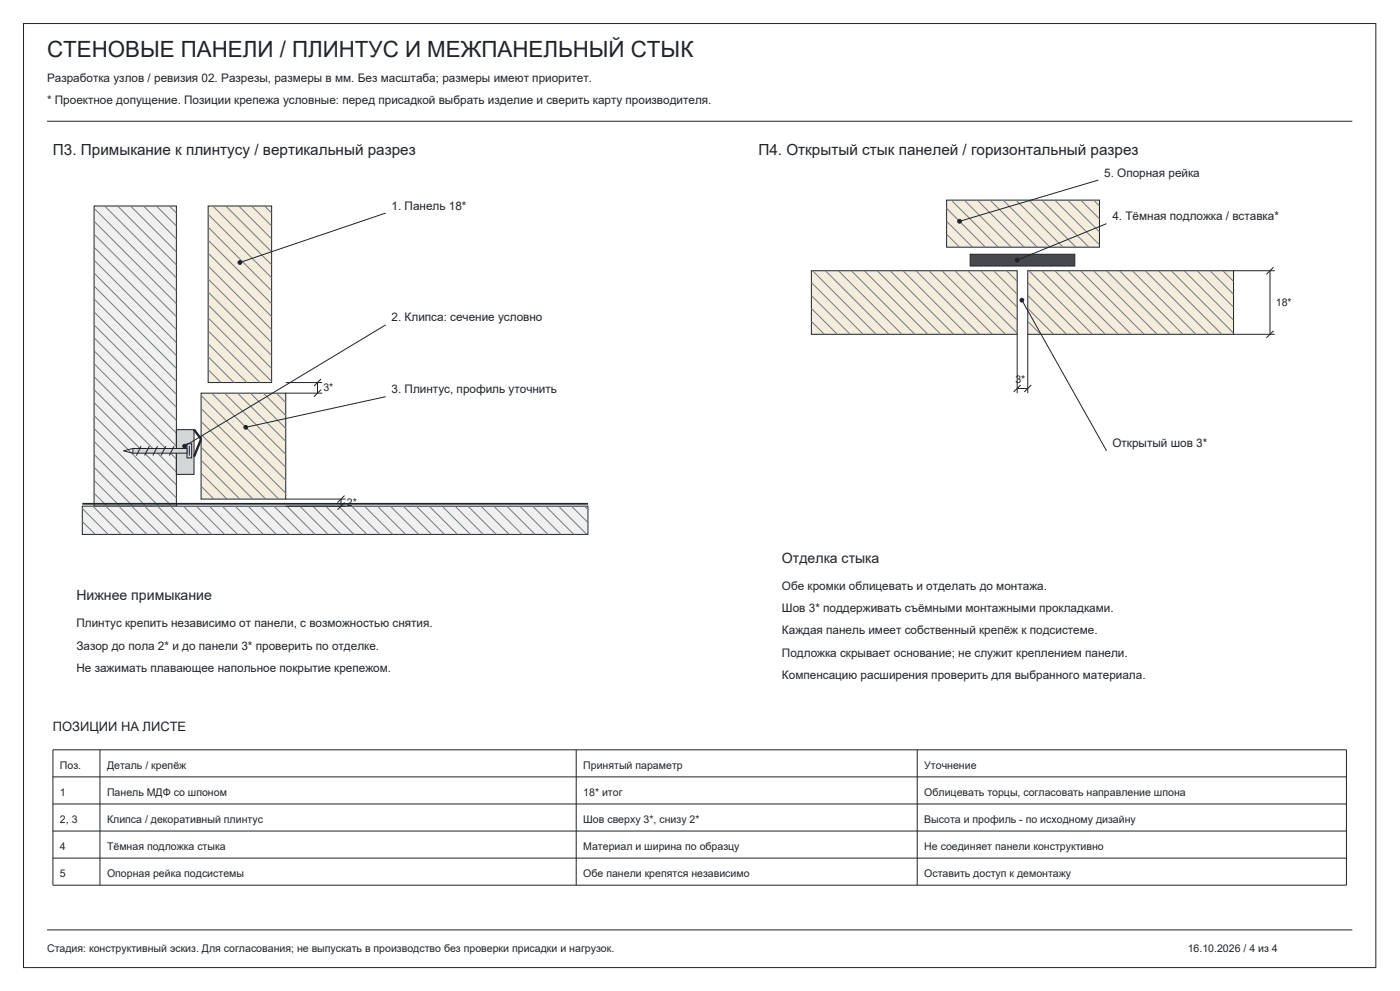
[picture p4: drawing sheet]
<svg xmlns="http://www.w3.org/2000/svg" width="420mm" height="297mm" viewBox="0 0 420 297" stroke-linecap="round" stroke-linejoin="round" font-family="sans-serif">
<defs><g id="words">
<text font-size="6.7" fill="#1f2429" x="14.1" y="16.9">СТЕНОВЫЕ ПАНЕЛИ / ПЛИНТУС И МЕЖПАНЕЛЬНЫЙ СТЫК</text>
<g font-size="4.6" fill="#1f2429">
<text x="15.9" y="46.6">П3. Примыкание к плинтусу / вертикальный разрез</text>
<text x="227.5" y="46.6">П4. Открытый стык панелей / горизонтальный разрез</text>
</g>
<g font-size="4.2" fill="#1f2429">
<text x="234.6" y="168.6">Отделка стыка</text>
<text x="22.9" y="179.9">Нижнее примыкание</text>
</g>
<text font-size="3.9" fill="#1f2429" x="15.9" y="219.1">ПОЗИЦИИ НА ЛИСТЕ</text>
<g font-size="3.5" fill="#1f2429">
<text x="14.1" y="24.7">Разработка узлов / ревизия 02. Разрезы, размеры в мм. Без масштаба; размеры имеют приоритет.</text>
<text x="14.1" y="31">* Проектное допущение. Позиции крепежа условные: перед присадкой выбрать изделие и сверить карту производителя.</text>
<text x="331.3" y="52.9">5. Опорная рейка</text>
<text x="117.5" y="62.8">1. Панель 18*</text>
<text x="333.7" y="66">4. Тёмная подложка / вставка*</text>
<text x="117.5" y="96.3">2. Клипса: сечение условно</text>
<text x="117.5" y="117.8">3. Плинтус, профиль уточнить</text>
<text x="333.7" y="134.1">Открытый шов 3*</text>
<text x="234.6" y="176.7">Обе кромки облицевать и отделать до монтажа.</text>
<text x="234.6" y="183.4">Шов 3* поддерживать съёмными монтажными прокладками.</text>
<text x="22.9" y="188">Плинтус крепить независимо от панели, с возможностью снятия.</text>
<text x="234.6" y="190.1">Каждая панель имеет собственный крепёж к подсистеме.</text>
<text x="22.9" y="194.7">Зазор до пола 2* и до панели 3* проверить по отделке.</text>
<text x="234.6" y="196.8">Подложка скрывает основание; не служит креплением панели.</text>
<text x="22.9" y="201.4">Не зажимать плавающее напольное покрытие крепежом.</text>
<text x="234.6" y="203.6">Компенсацию расширения проверить для выбранного материала.</text>
</g>
<g font-size="3.2" fill="#1f2429">
<text x="382.8" y="91.7">18*</text>
<text x="97" y="117.3">3*</text>
<text x="304.6" y="114.7">3*</text>
<text x="104.1" y="151.7">2*</text>
<text x="18" y="230.4">Поз.</text>
<text x="32.1" y="230.4">Деталь / крепёж</text>
<text x="175" y="230.4">Принятый параметр</text>
<text x="277.3" y="230.4">Уточнение</text>
<text x="18" y="238.5">1</text>
<text x="32.1" y="238.5">Панель МДФ со шпоном</text>
<text x="175" y="238.5">18* итог</text>
<text x="277.3" y="238.5">Облицевать торцы, согласовать направление шпона</text>
<text x="18" y="246.6">2, 3</text>
<text x="32.1" y="246.6">Клипса / декоративный плинтус</text>
<text x="175" y="246.6">Шов сверху 3*, снизу 2*</text>
<text x="277.3" y="246.6">Высота и профиль ­ по исходному дизайну</text>
<text x="18" y="254.7">4</text>
<text x="32.1" y="254.7">Тёмная подложка стыка</text>
<text x="175" y="254.7">Материал и ширина по образцу</text>
<text x="277.3" y="254.7">Не соединяет панели конструктивно</text>
<text x="18" y="262.8">5</text>
<text x="32.1" y="262.8">Опорная рейка подсистемы</text>
<text x="175" y="262.8">Обе панели крепятся независимо</text>
<text x="277.3" y="262.8">Оставить доступ к демонтажу</text>
<text x="14.1" y="285.4">Стадия: конструктивный эскиз. Для согласования; не выпускать в производство без проверки присадки и нагрузок.</text>
<text x="356.3" y="285.4">16.10.2026 / 4 из 4</text>
</g>
</g></defs>
<path d="M7.1 7.1h405.6v282.9h-405.6zM14.1 36.3h391.6M14.1 278.7h391.6" fill="none" stroke="#1f2429" stroke-width=".3"/>
<path d="M28.2 61.7h24.7v90h-24.7z" fill="#f0f0f0" stroke="#1f2429" stroke-width=".3"/>
<g fill="none" stroke="#737a82" stroke-width=".3">
<path d="M28.2 78l24.7 24.7M28.2 74.1l24.7 24.7M28.2 70.2l24.7 24.7M28.2 66.3l24.7 24.7M28.2 62.4l24.7 24.7M31.4 61.7l21.5 21.6M35.3 61.7l17.6 17.7M39.2 61.7l13.7 13.8M43 61.7l9.9 9.9M46.9 61.7l6 6M50.8 61.7l2.1 2.2M28.2 97.4l24.7 24.7"/>
<path d="M28.2 93.5l24.7 24.7M28.2 89.6l24.7 24.7M28.2 85.7l24.7 24.7M28.2 81.8l24.7 24.7M28.2 116.8l24.7 24.7M28.2 112.9l24.7 24.7M28.2 109l24.7 24.7M28.2 105.1l24.7 24.7M28.2 101.2l24.7 24.7M28.2 136.2l15.5 15.5M28.2 132.3l19.4 19.4M28.2 128.4l23.3 23.3"/>
<path d="M28.2 124.5l24.7 24.7M28.2 120.6l24.7 24.7M28.2 147.8l3.9 3.9M28.2 143.9l7.8 7.8M28.2 140.1l11.7 11.6"/>
</g>
<path d="M62.4 61.7h19.1v53h-19.1z" fill="#f5eddb" stroke="#1f2429" stroke-width=".3"/>
<g fill="none" stroke="#737a82" stroke-width=".3">
<path d="M62.4 79.7l19.1 19.1M62.4 75.8l19.1 19.1M62.4 72l19.1 19M62.4 68.1l19.1 19M62.4 64.2l19.1 19.1M63.9 61.7l17.6 17.7M67.7 61.7l13.8 13.8M71.6 61.7l9.9 9.9M75.5 61.7l6 6M79.4 61.7l2.1 2.2M62.4 99.1l15.6 15.6M62.4 95.2l19.1 19.1"/>
<path d="M62.4 91.4l19.1 19M62.4 87.5l19.1 19M62.4 83.6l19.1 19.1M62.4 110.8l3.9 3.9M62.4 106.9l7.8 7.8M62.4 103l11.7 11.7"/>
</g>
<path d="M60.3 117.8h25.4v31.8h-25.4z" fill="#f5eddb" stroke="#1f2429" stroke-width=".3"/>
<g fill="none" stroke="#737a82" stroke-width=".3">
<path d="M60.3 118.5l25.4 25.4M63.5 117.8l22.2 22.3M67.4 117.8l18.3 18.4M71.3 117.8l14.4 14.5M75.1 117.8l10.6 10.6M79 117.8l6.7 6.7M82.9 117.8l2.8 2.8M60.3 137.9l11.7 11.7M60.3 134.1l15.5 15.5M60.3 130.2l19.4 19.4M60.3 126.3l23.3 23.3M60.3 122.4l25.4 25.4"/>
<path d="M60.3 145.7l3.9 3.9M60.3 141.8l7.8 7.8"/>
</g>
<path d="M24.7 151.7h151.7v8.5h-151.7z" fill="#f0f0f0" stroke="#1f2429" stroke-width=".3"/>
<g fill="none" stroke="#737a82" stroke-width=".3">
<path d="M24.7 156.3l3.9 3.9M24.7 152.4l7.8 7.8M27.9 151.7l8.4 8.5M31.7 151.7l8.5 8.5M35.6 151.7l8.5 8.5M39.5 151.7l8.5 8.5M43.4 151.7l8.5 8.5M47.3 151.7l8.4 8.5M51.2 151.7l8.4 8.5M55 151.7l8.5 8.5M58.9 151.7l8.5 8.5M62.8 151.7l8.5 8.5"/>
<path d="M66.7 151.7l8.4 8.5M70.6 151.7l8.4 8.5M74.4 151.7l8.5 8.5M78.3 151.7l8.5 8.5M82.2 151.7l8.5 8.5M86.1 151.7l8.4 8.5M90 151.7l8.4 8.5M93.8 151.7l8.5 8.5M97.7 151.7l8.5 8.5M101.6 151.7l8.5 8.5M105.5 151.7l8.4 8.5M109.4 151.7l8.4 8.5"/>
<path d="M113.2 151.7l8.5 8.5M117.1 151.7l8.5 8.5M121 151.7l8.5 8.5M124.9 151.7l8.4 8.5M128.8 151.7l8.4 8.5M132.6 151.7l8.5 8.5M136.5 151.7l8.5 8.5M140.4 151.7l8.5 8.5M144.3 151.7l8.5 8.5M148.2 151.7l8.4 8.5M152 151.7l8.5 8.5M155.9 151.7l8.5 8.5"/>
<path d="M159.8 151.7l8.5 8.5M163.7 151.7l8.5 8.5M167.6 151.7l8.4 8.5M171.4 151.7l5 4.9M175.3 151.7l1.1 1.1"/>
</g>
<path d="M24.7 151h151.7" fill="none" stroke="#1f2429" stroke-width=".53"/>
<path d="M52.9 128.8h5.3v13.4h-5.3z" fill="#ccd6de" stroke="#1f2429" stroke-width=".3"/>
<path d="M58.2 128.8l2.1 2.8-2.1 5.3" fill="none" stroke="#1f2429" stroke-width=".71" stroke-linecap="butt"/>
<g fill="#ccd6de" stroke="#1f2429" stroke-width=".3">
<path d="M56.1 133h1.4v4.2h-1.4z"/>
<path d="M39.9 134.4h16.2v1.4h-16.2z"/>
</g>
<g fill="none" stroke="#1f2429" stroke-width=".3">
<path d="M115.7 63.9l-43.7 14.8M115.7 97.4l-60.3 36.3M85.7 114.7h11M85.7 117.8h11M95.2 114.7v3.1M96.3 113.6l-2.1 2.1M96.3 116.8l-2.1 2.1M115.7 118.9l-42 9.2M39.9 134.4l-2.9 .7 2.9 .7M42.3 133.7l-1.4 2.8M44.8 133.7l-1.4 2.8M47.3 133.7l-1.4 2.8"/>
<path d="M49.7 133.7l-1.4 2.8M52.2 133.7l-1.4 2.8M56.8 133.7v2.8M85.7 149.6h18M85.7 151.7h18M102.3 149.6v2.1M103.4 148.5l-2.2 2.1M103.4 150.6l-2.2 2.2"/>
</g>
<g fill="#1f2429" stroke="#1f2429" stroke-width=".3">
<circle cx="72" cy="78.7" r=".56"/>
<circle cx="55.4" cy="133.7" r=".56"/>
<circle cx="73.7" cy="128.1" r=".56"/>
</g>
<path d="M243.4 81.1h61.8v19.1h-61.8z" fill="#f5eddb" stroke="#1f2429" stroke-width=".3"/>
<g fill="none" stroke="#737a82" stroke-width=".3">
<path d="M243.4 96.3l3.9 3.9M243.4 92.4l7.8 7.8M243.4 88.5l11.7 11.7M243.4 84.7l15.5 15.5M243.8 81.1l19 19.1M247.6 81.1l19.1 19.1M251.5 81.1l19.1 19.1M255.4 81.1l19.1 19.1M259.3 81.1l19 19.1M263.2 81.1l19 19.1M267.1 81.1l19 19.1M270.9 81.1l19.1 19.1"/>
<path d="M274.8 81.1l19.1 19.1M278.7 81.1l19 19.1M282.6 81.1l19 19.1M286.5 81.1l18.7 18.7M290.3 81.1l14.9 14.9M294.2 81.1l11 11M298.1 81.1l7.1 7.1M302 81.1l3.2 3.2"/>
</g>
<path d="M308.3 81.1h61.8v19.1h-61.8z" fill="#f5eddb" stroke="#1f2429" stroke-width=".3"/>
<g fill="none" stroke="#737a82" stroke-width=".3">
<path d="M308.3 96.3l3.9 3.9M308.3 92.4l7.8 7.8M308.3 88.5l11.7 11.7M308.3 84.7l15.5 15.5M308.7 81.1l19 19.1M312.6 81.1l19 19.1M316.4 81.1l19.1 19.1M320.3 81.1l19.1 19.1M324.2 81.1l19.1 19.1M328.1 81.1l19 19.1M332 81.1l19 19.1M335.8 81.1l19.1 19.1"/>
<path d="M339.7 81.1l19.1 19.1M343.6 81.1l19.1 19.1M347.5 81.1l19 19.1M351.4 81.1l18.7 18.7M355.2 81.1l14.9 14.9M359.1 81.1l11 11M363 81.1l7.1 7.1M366.9 81.1l3.2 3.2"/>
</g>
<path d="M291 76.2h31.4v3.5h-31.4z" fill="#474a4d" stroke="#1f2429" stroke-width=".3"/>
<path d="M284 60h45.8v14.1h-45.8z" fill="#f5eddb" stroke="#1f2429" stroke-width=".3"/>
<g fill="none" stroke="#737a82" stroke-width=".3">
<path d="M285.4 60l14.1 14.1M289.3 60l14.1 14.1M293.2 60l14.1 14.1M297 60l14.1 14.1M300.9 60l14.1 14.1M304.8 60l14.1 14.1M308.7 60l14.1 14.1M312.6 60l14.1 14.1M316.4 60l13.4 13.4M320.3 60l9.5 9.5M324.2 60l5.6 5.6M328.1 60l1.7 1.7"/>
<path d="M284 70.2l3.9 3.9M284 66.3l7.7 7.8M284 62.4l11.6 11.7"/>
</g>
<g fill="none" stroke="#1f2429" stroke-width=".3">
<path d="M329.5 54l-41.6 12.3M332 67l-26.8 11M306.6 90l25.4 45.1M370.1 81.1h12.3M381 81.1v19.1M382.1 80.1l-2.2 2.1M382.1 99.1l-2.2 2.1M305.2 100.2v17.6M305.2 116.4h3.1M306.2 115.4l-2.1 2.1M308.3 100.2v17.6M309.4 115.4l-2.1 2.1"/>
<path d="M370.1 100.2h12.3M15.9 224.7h388v40.6h-388zM15.9 232.8h388M30 224.7v40.6M172.9 224.7v40.6M275.2 224.7v40.6M15.9 240.9h388M15.9 249.1h388M15.9 257.2h388"/>
</g>
<g fill="#1f2429" stroke="#1f2429" stroke-width=".3">
<circle cx="305.2" cy="78" r=".56"/>
<circle cx="287.9" cy="66.3" r=".56"/>
<circle cx="306.6" cy="90" r=".56"/>
</g>
<use href="#words"/>
</svg>
